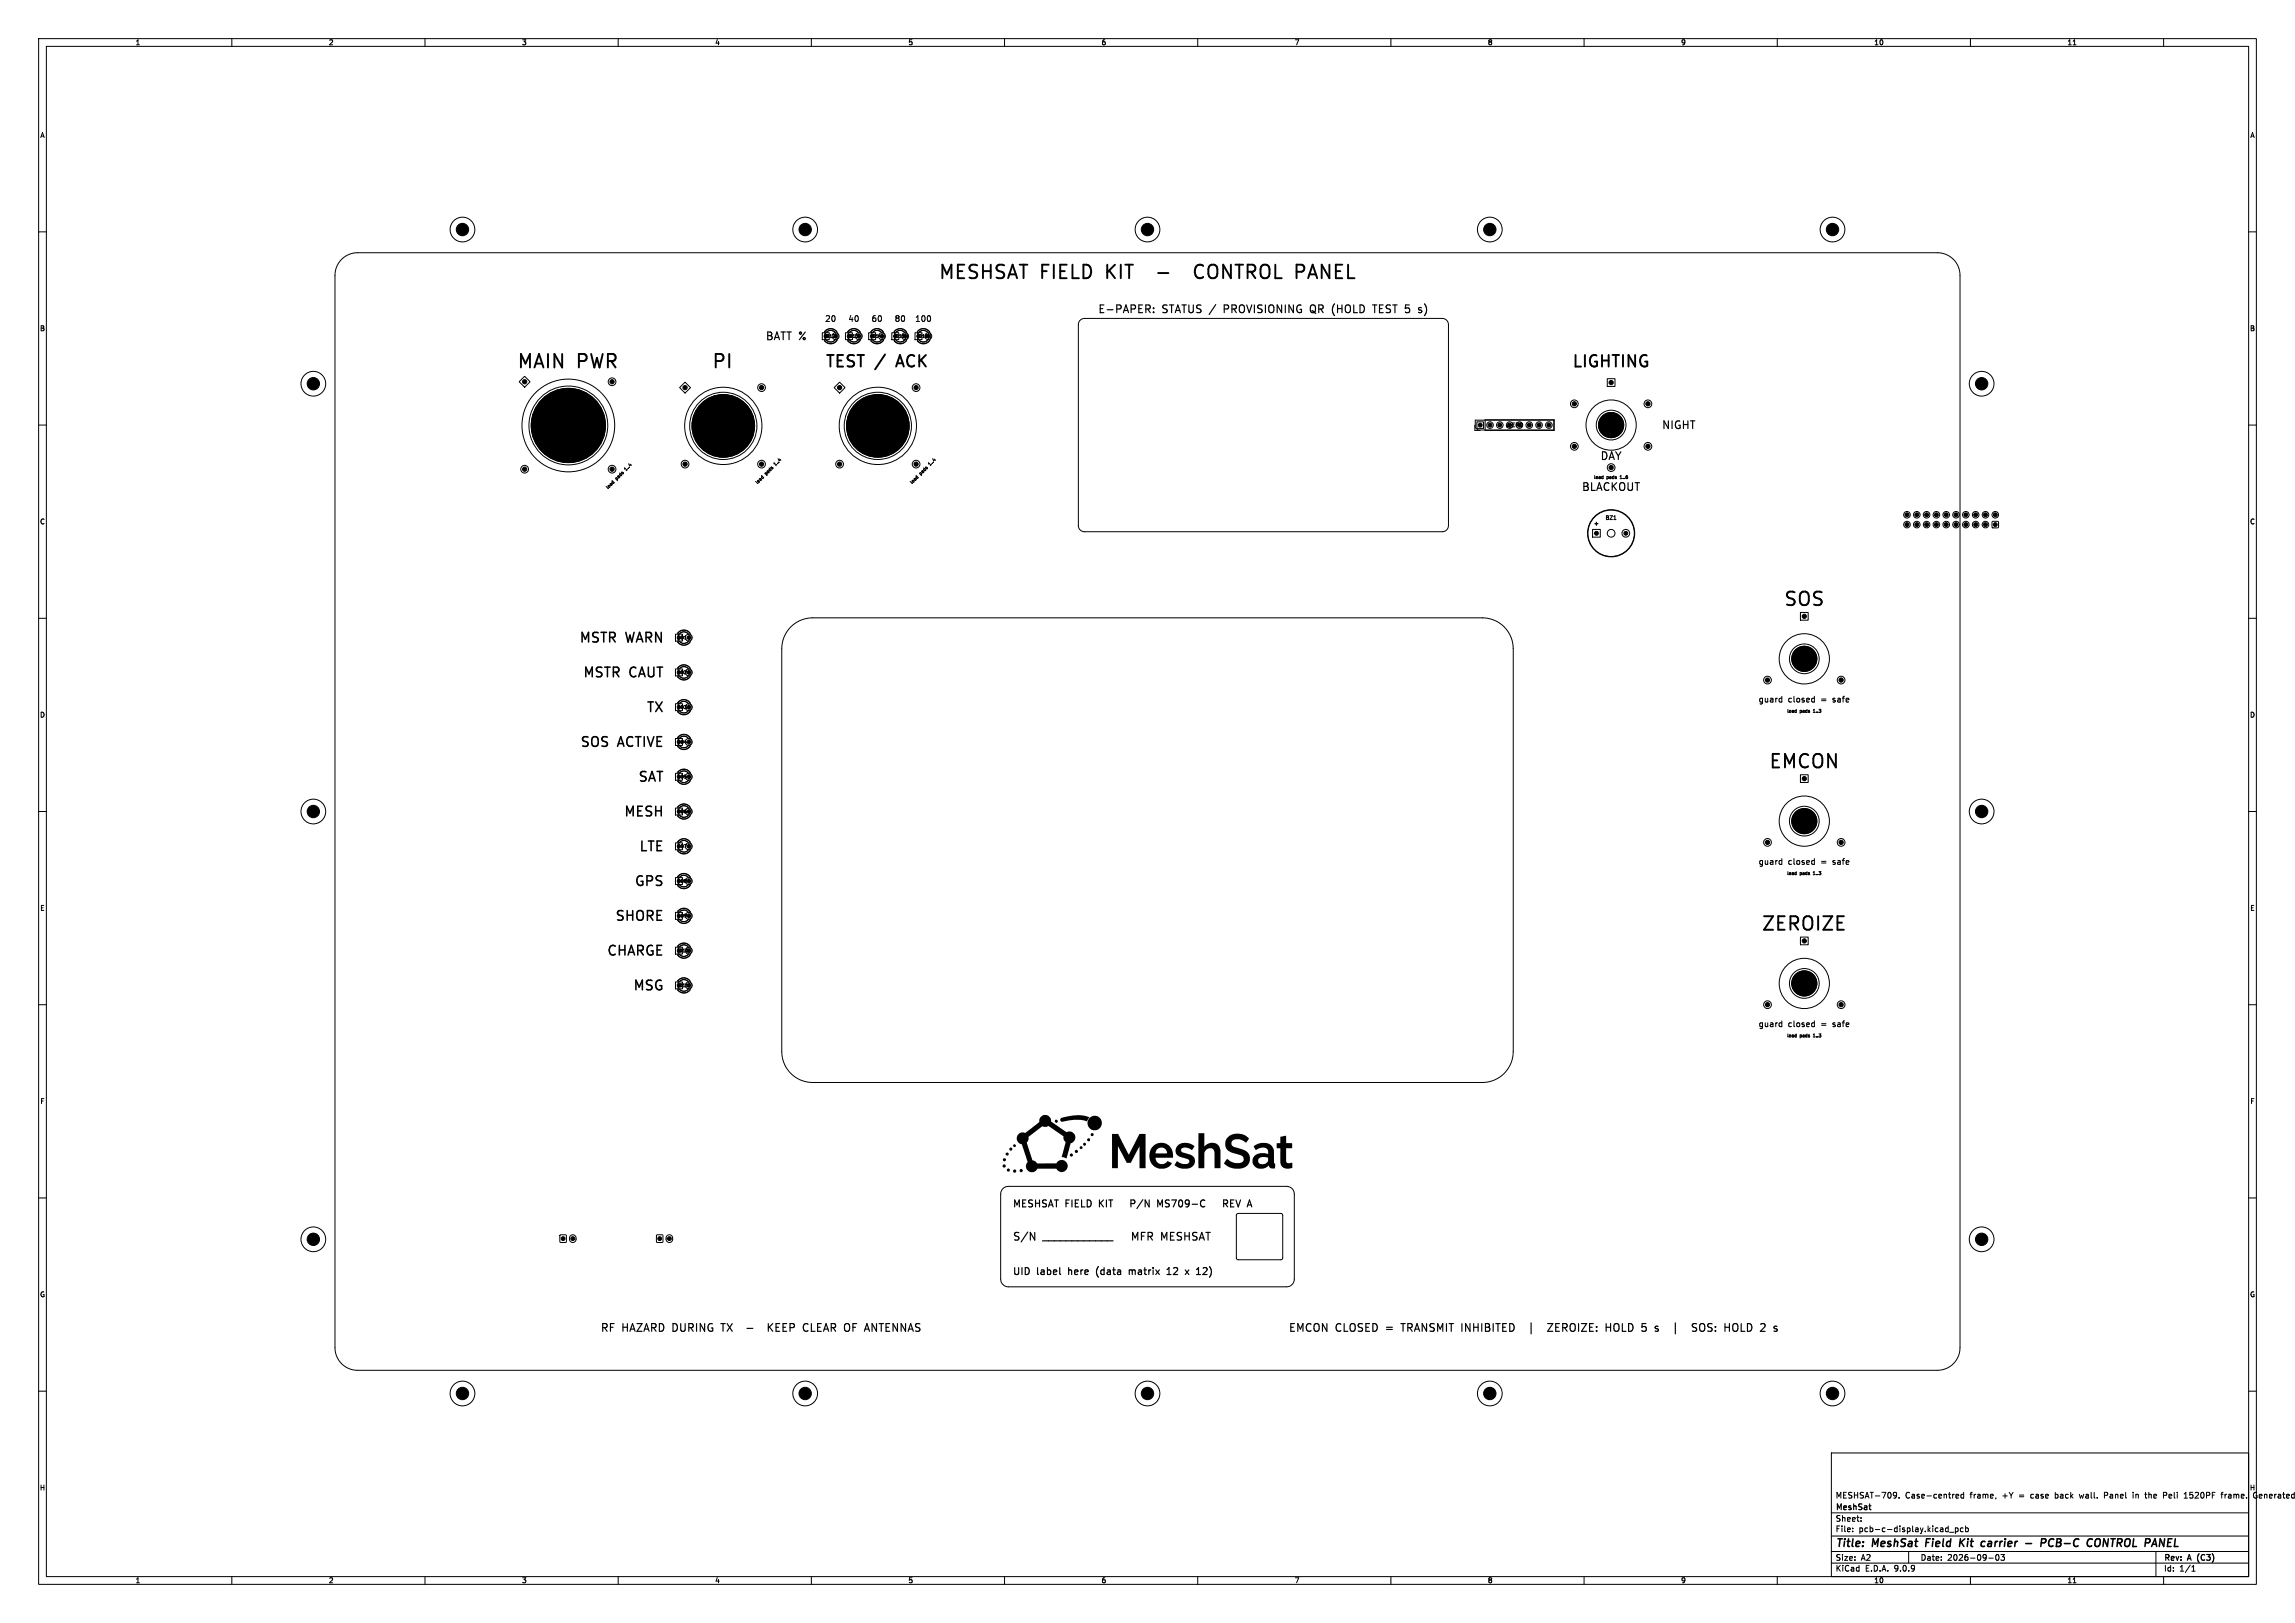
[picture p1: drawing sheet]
<svg xmlns="http://www.w3.org/2000/svg" width="594mm" height="420mm" viewBox="0 0 594 420" stroke-linecap="round" stroke-linejoin="round" font-family="sans-serif">
<defs><g id="words">
<g font-size="4.9">
<text x="242.7" y="72.9">MESHSAT FIELD</text>
<text x="286.9" y="72.9">KIT</text>
<text x="313" y="72.9">CONTROL PANEL</text>
<text x="133.6" y="96">MAIN</text>
<text x="149.4" y="96">PWR</text>
<text x="184" y="96">PI</text>
<text x="461.4" y="157.5">SOS</text>
<text x="457.6" y="199.5">EMCON</text>
<text x="455.7" y="241.5">ZEROIZE</text>
</g>
<g font-size="4.2">
<text x="213.3" y="95.8">TEST /</text>
<text x="233" y="95.8">ACK</text>
<text x="406.6" y="95.8">LIGHTING</text>
</g>
<g font-size="3.5">
<text x="149.6" y="166.9">MSTR WARN</text>
<text x="150.6" y="175.9">MSTR CAUT</text>
<text x="167" y="184.9">TX</text>
<text x="149.9" y="193.9">SOS</text>
<text x="159.9" y="193.9">ACTIVE</text>
<text x="164.9" y="202.8">SAT</text>
<text x="161.2" y="211.9">MESH</text>
<text x="165.1" y="220.9">LTE</text>
<text x="163.9" y="229.9">GPS</text>
<text x="158.9" y="238.8">SHORE</text>
<text x="156.8" y="247.9">CHARGE</text>
<text x="163.6" y="256.9">MSG</text>
</g>
<g font-size="2.8">
<text x="284" y="81.5">E-PAPER:</text>
<text x="300.8" y="81.5">STATUS /</text>
<text x="317.6" y="81.5">PROVISIONING</text>
<text x="340.5" y="81.5">QR (HOLD</text>
<text x="357.8" y="81.5">TEST 5</text>
<text x="197.9" y="88.5">BATT %</text>
<text x="430" y="111.5">NIGHT</text>
<text x="414" y="119.5">DAY</text>
<text x="409.2" y="127.5">BLACKOUT</text>
<text x="262" y="321.5">S/N</text>
<text x="270.1" y="321.5">____________</text>
<text x="294.5" y="321.5">MFR</text>
<text x="302.5" y="321.5">MESHSAT</text>
<text x="155.3" y="345.1">RF</text>
<text x="161" y="345.1">HAZARD</text>
<text x="174.5" y="345.1">DURING</text>
<text x="187.6" y="345.1">TX</text>
<text x="201.6" y="345.1">KEEP</text>
<text x="211.3" y="345.1">CLEAR OF</text>
<text x="228.3" y="345.1">ANTENNAS</text>
<text x="333.4" y="345.1">EMCON CLOSED</text>
<text x="359.1" y="345.1">=</text>
<text x="363.6" y="345.1">TRANSMIT INHIBITED</text>
<text x="404" y="345.1">ZEROIZE:</text>
<text x="419.5" y="345.1">HOLD</text>
<text x="429.3" y="345.1">5</text>
<text x="438.9" y="345.1">|</text>
<text x="444.9" y="345.1">SOS:</text>
<text x="453.7" y="345.1">HOLD</text>
<text x="475" y="400.9">Title:</text>
<text x="484.7" y="400.9">MeshSat</text>
<text x="499.3" y="400.9">Field</text>
<text x="508.8" y="400.9">Kit</text>
<text x="515.3" y="400.9">carrier</text>
<text x="527.5" y="400.9">-</text>
<text x="532.3" y="400.9">PCB-C</text>
<text x="545.1" y="400.9">CONTROL</text>
<text x="560.8" y="400.9">PANEL</text>
</g>
<g font-size="2.5">
<text x="262" y="312.9">MESHSAT FIELD</text>
<text x="285" y="312.9">KIT</text>
<text x="294.8" y="312.9">P/N</text>
<text x="302.3" y="312.9">MS709-C</text>
<text x="320.9" y="312.9">REV A</text>
<text x="262" y="330.4">UID</text>
<text x="268.5" y="330.4">label</text>
<text x="277.1" y="330.4">here</text>
<text x="284.8" y="330.4">(data</text>
<text x="293.8" y="330.4">matrix</text>
<text x="304.2" y="330.4">12</text>
<text x="309.6" y="330.4">x</text>
<text x="312.9" y="330.4">12)</text>
</g>
<g font-size="2.1">
<text x="213.3" y="83.6">20</text>
<text x="219.3" y="83.6">40</text>
<text x="225.3" y="83.6">60</text>
<text x="231.3" y="83.6">80</text>
<text x="236.6" y="83.6">100</text>
<text x="455" y="182.1">guard</text>
<text x="462.9" y="182.1">closed</text>
<text x="471.8" y="182.1">=</text>
<text x="475.2" y="182.1">safe</text>
<text x="455" y="224.1">guard</text>
<text x="462.9" y="224.1">closed</text>
<text x="471.8" y="224.1">=</text>
<text x="475.2" y="224.1">safe</text>
<text x="455" y="266.1">guard</text>
<text x="462.9" y="266.1">closed</text>
<text x="471.8" y="266.1">=</text>
<text x="475.2" y="266.1">safe</text>
<text x="475" y="388">MESHSAT-709.</text>
<text x="493.1" y="388">Case-centred</text>
<text x="509.9" y="388">frame,</text>
<text x="518.4" y="388">+Y</text>
<text x="522.8" y="388">=</text>
<text x="526" y="388">case</text>
<text x="532.4" y="388">back</text>
<text x="538.9" y="388">wall.</text>
<text x="545.4" y="388">Panel</text>
<text x="553" y="388">in</text>
<text x="556.4" y="388">the</text>
<text x="561.2" y="388">Peli</text>
<text x="566.7" y="388">1520PF</text>
<text x="576.5" y="388">frame.</text>
<text x="585" y="388">Generated</text>
<text x="475" y="394">Sheet:</text>
<text x="475" y="391.2">MeshSat</text>
<text x="475" y="396.7">File:</text>
<text x="481.1" y="396.7">pcb-c-display.kicad_pcb</text>
<text x="475" y="406.9">KiCad</text>
<text x="475" y="404.1">Size:</text>
<text x="481.7" y="404.1">A2</text>
<text x="482.7" y="406.9">E.D.A.</text>
<text x="490.3" y="406.9">9.0.9</text>
<text x="497" y="404.1">Date:</text>
<text x="504" y="404.1">2026-09-03</text>
<text x="560" y="404.3">Rev:</text>
<text x="560" y="406.9">Id:</text>
<text x="564.1" y="406.9">1/1</text>
<text x="566.4" y="404.3">A</text>
<text x="569.4" y="404.3">(C3)</text>
</g>
<g font-size="1.8">
<text x="35" y="11.9">1</text>
<text x="85" y="11.9">2</text>
<text x="135" y="11.9">3</text>
<text x="185" y="11.9">4</text>
<text x="235" y="11.9">5</text>
<text x="285" y="11.9">6</text>
<text x="335" y="11.9">7</text>
<text x="385" y="11.9">8</text>
<text x="435" y="11.9">9</text>
<text x="485" y="11.9">10</text>
<text x="535" y="11.9">11</text>
<text x="10.3" y="35.9">A</text>
<text x="582.4" y="35.9">A</text>
<text x="10.3" y="85.9">B</text>
<text x="582.3" y="85.9">B</text>
<text x="10.3" y="135.9">C</text>
<text x="582.3" y="135.9">C</text>
<text x="10.3" y="185.9">D</text>
<text x="582.3" y="185.9">D</text>
<text x="10.3" y="235.9">E</text>
<text x="582.3" y="235.9">E</text>
<text x="10.3" y="285.9">F</text>
<text x="582.4" y="285.9">F</text>
<text x="10.3" y="335.9">G</text>
<text x="582.3" y="335.9">G</text>
<text x="10.2" y="385.9">H</text>
<text x="582.2" y="385.9">H</text>
<text x="35" y="409.9">1</text>
<text x="85" y="409.9">2</text>
<text x="135" y="409.9">3</text>
<text x="185" y="409.9">4</text>
<text x="235" y="409.9">5</text>
<text x="285" y="409.9">6</text>
<text x="335" y="409.9">7</text>
<text x="385" y="409.9">8</text>
<text x="435" y="409.9">9</text>
<text x="485" y="409.9">10</text>
<text x="535" y="409.9">11</text>
</g>
<g font-size="1.4">
<text x="384.5" y="60.1">H8</text>
<text x="472.7" y="60.1">H10</text>
<text x="79.5" y="100">H13</text>
<text x="511.3" y="100">H16</text>
<text x="389.7" y="110.7">J_EPD</text>
<text x="412.4" y="136.2">+</text>
<text x="415.4" y="134.7">BZ1</text>
<text x="79.5" y="210.7">H12</text>
<text x="511.3" y="210.7">H15</text>
<text x="79.5" y="321.4">H11</text>
<text x="511.3" y="321.4">H14</text>
<text x="295.9" y="361.3">H5</text>
<text x="384.5" y="361.3">H7</text>
<text x="473.2" y="361.3">H9</text>
</g>
<g font-size="1.1">
<text x="213.7" y="87.6">D12</text>
<text x="219.7" y="87.6">D13</text>
<text x="225.7" y="87.6">D14</text>
<text x="231.7" y="87.6">D15</text>
<text x="237.7" y="87.6">D16</text>
<text x="159.8" y="124.4" transform="rotate(-45 159.8 124.4)">pads</text>
<text x="162.5" y="121.8" transform="rotate(-45 162.5 121.8)">1..4</text>
<text x="196.1" y="125.6" transform="rotate(-45 196.1 125.6)">lead</text>
<text x="198.5" y="123.1" transform="rotate(-45 198.5 123.1)">pads</text>
<text x="201.1" y="120.5" transform="rotate(-45 201.1 120.5)">1..4</text>
<text x="236.1" y="125.6" transform="rotate(-45 236.1 125.6)">lead</text>
<text x="238.5" y="123.1" transform="rotate(-45 238.5 123.1)">pads</text>
<text x="241.1" y="120.5" transform="rotate(-45 241.1 120.5)">1..4</text>
<text x="412.4" y="124.1">lead</text>
<text x="415.9" y="124.1">pads</text>
<text x="419.6" y="124.1">1..6</text>
<text x="157.4" y="126.9" transform="rotate(-45 157.4 126.9)">lead</text>
<text x="176.1" y="165.6">D1</text>
<text x="176.1" y="174.6">D2</text>
<text x="176.1" y="183.6">D3</text>
<text x="462.4" y="184.6">lead</text>
<text x="465.9" y="184.6">pads</text>
<text x="469.6" y="184.6">1..3</text>
<text x="176.1" y="192.6">D4</text>
<text x="176.1" y="201.6">D5</text>
<text x="176.1" y="210.6">D6</text>
<text x="176.1" y="219.6">D7</text>
<text x="462.4" y="226.6">lead</text>
<text x="465.9" y="226.6">pads</text>
<text x="469.6" y="226.6">1..3</text>
<text x="176.1" y="228.6">D8</text>
<text x="176.1" y="237.6">D9</text>
<text x="175.7" y="246.6">D10</text>
<text x="175.7" y="255.6">D11</text>
<text x="462.4" y="268.6">lead</text>
<text x="465.9" y="268.6">pads</text>
<text x="469.6" y="268.6">1..3</text>
</g>
</g></defs>
<g fill="none" stroke="#000" stroke-width=".26">
<path d="M10 10h574v400h-574zM12 12h570v396h-570zM60 10v2M110 10v2M160 10v2M210 10v2M260 10v2M310 10v2M360 10v2M410 10v2M460 10v2M510 10v2"/>
<path d="M536.6 11.6h.7M560 10v2M118.9 58.9v1M118.9 59.3h.6M119.5 58.9v1M119.9 59l.4-.1 .2 .2-.6 .8h.6M207.6 59.3h.6M207.6 58.9v1M208.2 58.9v1M208.9 58.8l-.3 .7h.7M209.1 59.2v.7M296.2 59.3h.6"/>
<path d="M296.2 58.9v1M296.8 58.9v1M297.7 58.9l-.4 .2-.1 .6 .2 .2 .4-.1-.1-.5-.5 .1M10 60h2M88.4 67.1a5.9 5.9 0 0 1 4.1-1.7h408.9a5.9 5.9 0 0 1 5.9 5.9v277.4a5.8 5.8 0 0 1-5.8 5.9h-409a5.8 5.8 0 0 1-5.8-5.8v-277.6a5.8 5.8 0 0 1 1.7-4.1zM582 60h2M134.4 98.8l1.4-1.4 1.4 1.4-1.4 1.4zM212.8 86.1h1.8v1.8h-1.8zM213.4 85.9a1.88 1.88 0 0 1 3.3 0M213.7 85.6a1.9 1.9 0 0 1 2.7 .1 1.9 1.9 0 0 1-.2 2.8 1.9 1.9 0 0 1-2.7-.3v-2.4zM214 85.9a1.5 1.5 0 0 1 2 0M214 88.1a1.5 1.5 0 0 0 2 0"/>
<path d="M216.7 88.1a1.89 1.89 0 0 1-3.3 0M218.8 86.1h1.8v1.8h-1.8zM219.4 85.9a1.88 1.88 0 0 1 3.3 0M219.7 85.6a1.9 1.9 0 0 1 2.7 .1 1.9 1.9 0 0 1-.2 2.8 1.9 1.9 0 0 1-2.7-.3v-2.4zM220 85.9a1.5 1.5 0 0 1 2 0M220 88.1a1.5 1.5 0 0 0 2 0M222.7 88.1a1.89 1.89 0 0 1-3.3 0M224.8 86.1h1.8v1.8h-1.8zM225.4 85.9a1.88 1.88 0 0 1 3.3 0M225.7 85.6a1.9 1.9 0 0 1 2.7 .1 1.9 1.9 0 0 1-.2 2.8 1.9 1.9 0 0 1-2.7-.3v-2.4zM226 85.9a1.5 1.5 0 0 1 2 0M226 88.1a1.5 1.5 0 0 0 2 0"/>
<path d="M228.7 88.1a1.89 1.89 0 0 1-3.3 0M230.8 86.1h1.8v1.8h-1.8zM231.4 85.9a1.88 1.88 0 0 1 3.3 0M231.7 85.6a1.9 1.9 0 0 1 2.7 .1 1.9 1.9 0 0 1-.2 2.8 1.9 1.9 0 0 1-2.7-.3v-2.4zM232 85.9a1.5 1.5 0 0 1 2 0M232 88.1a1.5 1.5 0 0 0 2 0M234.7 88.1a1.89 1.89 0 0 1-3.3 0M236.8 86.1h1.8v1.8h-1.8zM237.5 85.8a1.9 1.9 0 0 1 2.8-.2 1.9 1.9 0 0 1 0 2.8 1.9 1.9 0 0 1-2.8-.2M238 85.9a1.5 1.5 0 0 1 2 0M238 88.1a1.5 1.5 0 0 0 2 0M240.7 85.9a1.99 1.99 0 0 0-3.3-.1v2.4a1.99 1.99 0 0 0 3.3-.1"/>
<path d="M240.7 81.8l.2 .5-.2 .7M279.6 82.9l1.1-.5h92.6a1.6 1.6 0 0 1 1.6 1.6v52a1.6 1.6 0 0 1-1.6 1.6h-92.6a1.6 1.6 0 0 1-1.6-1.6v-52zM416 98h2v2h-2zM10 110h2M175.9 100.3l1.4-1.4 1.4 1.4-1.4 1.4zM215.9 100.3l1.4-1.4 1.4 1.4-1.4 1.4zM381.7 110v1.4h1.4M381.8 108.7h20.4v2.6h-19.7l-.7-.7zM382.3 109.2h1.7v1.7h-1.7zM384.4 108.6h17.9v2.8h-17.9zM582 110h2M158.4 124.3l.6 .6"/>
<path d="M197.1 123l.6 .6M237.1 123l.6 .6M412.2 137h2v2h-2zM414.8 123.3l.1 .1M414.9 123.1l-.1 .8M417.7 134.5h.6M419.3 123.9h.5M419.4 123.3h-.1M515.7 135h1.5v1.5h-1.5zM466 158.5h2v2h-2zM10 160h2M174.8 164.1h1.8v1.8h-1.8z"/>
<path d="M174.8 173.1h1.8v1.8h-1.8zM175.7 163.6a1.9 1.9 0 0 1 2.7 .1 1.9 1.9 0 0 1-.2 2.8 1.9 1.9 0 0 1-2.7-.3v-2.4zM175.7 172.6a1.9 1.9 0 0 1 2.7 .1 1.9 1.9 0 0 1-.2 2.8 1.9 1.9 0 0 1-2.7-.3v-2.4zM176 163.9a1.5 1.5 0 0 1 2 0M176 166.1a1.5 1.5 0 0 0 2 0M176 172.9a1.5 1.5 0 0 1 2 0M176 175.1a1.5 1.5 0 0 0 2 0M178.7 163.9a1.89 1.89 0 0 0-3.3 0M178.7 166.1a1.89 1.89 0 0 1-3.3 0M178.7 172.9a1.89 1.89 0 0 0-3.3 0M178.7 175.1a1.89 1.89 0 0 1-3.3 0M204.7 162.2a8 8 0 0 1 5.6-2.3h173.4a8 8 0 0 1 8 8v104.2a8 8 0 0 1-8 8h-173.4a8 8 0 0 1-8-8v-104.2a8 8 0 0 1 2.4-5.7z"/>
<path d="M582 160h2M174.8 191.1h1.8v1.8h-1.8zM174.8 182.1h1.8v1.8h-1.8zM175.4 199.9a1.89 1.89 0 0 1 3.3 0M175.4 190.9a1.89 1.89 0 0 1 3.3 0M175.7 199.6a1.9 1.9 0 0 1 2.7 .1 1.9 1.9 0 0 1-.2 2.8 1.9 1.9 0 0 1-2.7-.3v-2.4zM175.7 190.6a1.9 1.9 0 0 1 2.7 .1 1.9 1.9 0 0 1-.2 2.8 1.9 1.9 0 0 1-2.7-.3v-2.4zM175.7 181.6a1.9 1.9 0 0 1 2.7 .1 1.9 1.9 0 0 1-.2 2.8 1.9 1.9 0 0 1-2.7-.3v-2.4zM176 199.9a1.5 1.5 0 0 1 2 0M176 190.9a1.5 1.5 0 0 1 2 0M176 193.1a1.5 1.5 0 0 0 2 0M176 181.9a1.5 1.5 0 0 1 2 0"/>
<path d="M176 184.1a1.5 1.5 0 0 0 2 0M178.7 193.1a1.89 1.89 0 0 1-3.3 0M178.7 181.9a1.89 1.89 0 0 0-3.3 0M178.7 184.1a1.89 1.89 0 0 1-3.3 0M460.7 180.7l.5 .1M461.2 180.2v1.5M461.2 181.6l-.5 .1M464.8 183.8l.1 .1M464.9 183.5v.8M464.9 184.3h-.1M469.3 184.3h.5M469.4 183.7l-.1 .1"/>
<path d="M469.5 180.7l.1 .1M469.6 180.2v1.5M469.6 181.6l-.1 .1M474.4 181.6l.4 .1M474.6 180.7l-.2 .2 .2 .3M10 210h2M174.8 218.1h1.8v1.8h-1.8zM174.8 200.1h1.8v1.8h-1.8zM174.8 209.1h1.8v1.8h-1.8zM175.4 217.9a1.89 1.89 0 0 1 3.3 0M175.4 202.1a1.89 1.89 0 0 0 3.3 0M175.4 208.9a1.89 1.89 0 0 1 3.3 0"/>
<path d="M175.4 211.1a1.89 1.89 0 0 0 3.3 0M175.5 217.8a1.9 1.9 0 0 1 2.8-.2 1.9 1.9 0 0 1 0 2.8 1.9 1.9 0 0 1-2.8-.2v-2.4M175.7 208.6a1.9 1.9 0 0 1 2.7 .1 1.9 1.9 0 0 1-.2 2.8 1.9 1.9 0 0 1-2.7-.3v-2.4zM176 217.9a1.5 1.5 0 0 1 2 0M176 202.1a1.5 1.5 0 0 0 2 0M176 208.9a1.5 1.5 0 0 1 2 0M176 211.1a1.5 1.5 0 0 0 2 0M466 200.5h2v2h-2zM582 210h2M174.8 236.1h1.8v1.8h-1.8zM174.8 227.1h1.8v1.8h-1.8zM175.4 220.1a1.89 1.89 0 0 0 3.3 0"/>
<path d="M175.4 235.9a1.89 1.89 0 0 1 3.3 0M175.4 238.1a1.89 1.89 0 0 0 3.3 0M175.4 226.9a1.89 1.89 0 0 1 3.3 0M175.4 229.1a1.89 1.89 0 0 0 3.3 0M175.7 235.6a1.9 1.9 0 0 1 2.7 .1 1.9 1.9 0 0 1-.2 2.8 1.9 1.9 0 0 1-2.7-.3v-2.4zM175.7 226.6a1.9 1.9 0 0 1 2.7 .1 1.9 1.9 0 0 1-.2 2.8 1.9 1.9 0 0 1-2.7-.3v-2.4zM176 220.1a1.5 1.5 0 0 0 2 0M176 235.9a1.5 1.5 0 0 1 2 0M176 238.1a1.5 1.5 0 0 0 2 0M176 226.9a1.5 1.5 0 0 1 2 0M176 229.1a1.5 1.5 0 0 0 2 0M460.7 222.7l.5 .1"/>
<path d="M461.2 222.2v1.5M461.2 223.6l-.5 .1M464.8 225.8l.1 .1M464.9 225.5l-.1 .8M469.3 226.3h.5M469.4 225.7l-.1 .1M469.5 222.7l.1 .1M469.6 222.2v1.5M469.6 223.6l-.1 .1M474.4 223.6l.4 .1M474.6 222.7l-.2 .2 .2 .3M174.8 245.1h1.8v1.8h-1.8z"/>
<path d="M174.8 254.1h1.8v1.8h-1.8zM175.4 244.9a1.89 1.89 0 0 1 3.3 0M175.4 247.1a1.89 1.89 0 0 0 3.3 0M175.4 256.1a1.89 1.89 0 0 0 3.3 0M175.7 244.6a1.9 1.9 0 0 1 2.7 .1 1.9 1.9 0 0 1-.2 2.8 1.9 1.9 0 0 1-2.7-.3v-2.4zM175.7 253.6a1.9 1.9 0 0 1 2.7 .1 1.9 1.9 0 0 1-.2 2.8 1.9 1.9 0 0 1-2.7-.3v-2.4zM176 244.9a1.5 1.5 0 0 1 2 0M176 247.1a1.5 1.5 0 0 0 2 0M176 253.9a1.5 1.5 0 0 1 2 0M176 256.1a1.5 1.5 0 0 0 2 0M177.6 255.4h.4M178.7 253.9a1.89 1.89 0 0 0-3.3 0"/>
<path d="M466 242.5h2v2h-2zM10 260h2M460.7 264.7l.5 .1M461.2 264.2v1.5M461.2 265.6l-.5 .1M464.8 267.8l.1 .1M464.9 267.5l-.1 .8M469.3 268.3h.5M469.4 267.7l-.1 .1M469.5 264.7l.1 .1M469.6 264.2v1.5M469.6 265.6l-.1 .1"/>
<path d="M474.4 265.6l.4 .1M474.6 264.7l-.2 .2 .2 .3M582 260h2M10 310h2M145 319.6h1.5v1.9h-1.5zM147.6 319.8a.85 .85 0 0 1 1-.2 .85 .85 0 0 1 .5 .8v.3a.85 .85 0 0 1-.8 .8 .85 .85 0 0 1-.9-.8zM170 319.6h1.5v1.9h-1.5zM172.6 319.8a.85 .85 0 0 1 1-.2 .85 .85 0 0 1 .5 .8v.3a.85 .85 0 0 1-.9 .8 .85 .85 0 0 1-.8-.8zM259.6 307.6l.6-.4 .8-.2h72a2 2 0 0 1 2 2v22a2 2 0 0 1-2 2h-72a2 2 0 0 1-2-2v-22l.2-.8zM320.1 314.1l.4-.1h11l.4 .1 .1 .4v11l-.1 .4-.4 .1h-11l-.4-.1-.1-.4v-11zM582 310h2M81.8 321.2h.6"/>
<path d="M10 360h2M118.9 360.1v1M118.9 360.5h.6M119.5 360.1v1M119.9 361.1h.6M119.9 360.3l.3-.2v1M207.6 360.5h.6M207.6 360.1v1M208.2 360.1v1M208.6 360.1h.6l-.3 .3 .3 .1v.5h-.6M474 376h108v32h-108zM582 360h2"/>
<path d="M474 397.5h108M474 391.5h108M479.5 396.2v.2M479.5 395.4v.2M481.7 393.5v.2M481.7 392.7v.2M490.3 386.2l.5 .1 .1 .7-.3 .6-.4 .1M490.9 386.8l-.6 .3M491.5 387.5v.2M503.8 395.4h.4M504.2 394.9v1.5M504.2 396.3l-.4 .1"/>
<path d="M504.6 396.5h1.1M506.1 395.4h.4l.3 .3-.1 .6h-.6M506.1 395.4v1.5M506.2 387.2l.8-.2-.1-.3h-.4l-.3 .2 .1 .7h.6M508.1 395.4h-.4l-.3 .3 .1 .6h.6M508.2 386.7h-.4l-.3 .3 .2 .6h.5M508.2 386.2v1.5M508.7 395.4h.5l.3 .3-.2 .6h-.6M508.7 394.9v1.5M516.6 387.6l-.1 .3M538.2 386.7l.3 1M544.7 387h.5"/>
<path d="M545.2 386.2h-.5v1.5M552.1 386.2v.1M552.1 386.7v1M555.1 386.7h.6M555.3 386.2v1.3l.4 .2M560.7 386.2h-.7v1.5M560.7 386.9l-.7 .1M565.3 387.7h.9M565.3 386.6l.4-.4v1.5M574.8 386.7h.6M575.4 386.2l-.4 .2v1.3M583.4 386.4a.7 .7 0 0 0-.1 .9 .7 .7 0 0 0 .9 .2v-.5h-.3"/>
<path d="M584 386.2h.1M60 408v2M110 408v2M160 408v2M210 408v2M260 408v2M310 408v2M360 408v2M410 408v2M460 408v2M474 404.5h108M474 401.5h108"/>
<path d="M494 401.5v3M510 408v2M514.7 403.2h1.2M516.7 402.4l.2-.1a.8 .8 0 0 1 .5 .7 .8 .8 0 0 1-.5 .8l-.4-.6zM517.9 402.3h.9l-.5 .5 .4 .2v.6l-.2 .2-.6-.2M536.6 409.6h.7M558 401.5v6.5M560 408v2M567.3 406.6h.9M567.3 405.5l.4-.4v1.5"/>
<circle cx="119.7" cy="59.4" r="3.2"/>
<circle cx="208.4" cy="59.4" r="3.2"/>
<circle cx="297" cy="59.4" r="3.2"/>
<circle cx="385.6" cy="59.4" r="3.2"/>
<circle cx="474.3" cy="59.4" r="3.2"/>
<circle cx="81.1" cy="99.3" r="3.2"/>
<circle cx="158.4" cy="98.8" r="1"/>
<circle cx="215" cy="87" r="1.5"/>
<circle cx="216.3" cy="87" r=".9"/>
<circle cx="221" cy="87" r="1.5"/>
<circle cx="222.3" cy="87" r=".9"/>
<circle cx="227" cy="87" r="1.5"/>
<circle cx="228.3" cy="87" r=".9"/>
<circle cx="233" cy="87" r="1.5"/>
<circle cx="234.3" cy="87" r=".9"/>
<circle cx="239" cy="87" r="1.5"/>
<circle cx="240.3" cy="87" r=".9"/>
<circle cx="512.9" cy="99.3" r="3.2"/>
<circle cx="147.1" cy="110.1" r="9.6"/>
<circle cx="147.1" cy="110.1" r="12"/>
<circle cx="147.1" cy="110.1" r="10.2"/>
<circle cx="187.2" cy="110.2" r="10"/>
<circle cx="187.2" cy="110.2" r="8.1"/>
<circle cx="187.2" cy="110.2" r="8.7"/>
<circle cx="197.1" cy="100.3" r="1"/>
<circle cx="227.2" cy="110.2" r="10"/>
<circle cx="227.2" cy="110.2" r="8.1"/>
<circle cx="227.2" cy="110.2" r="8.7"/>
<circle cx="237.1" cy="100.3" r="1"/>
<circle cx="385.7" cy="110" r=".85"/>
<circle cx="388.2" cy="110" r=".85"/>
<circle cx="390.7" cy="110" r=".85"/>
<circle cx="393.3" cy="110" r=".85"/>
<circle cx="395.8" cy="110" r=".85"/>
<circle cx="398.4" cy="110" r=".85"/>
<circle cx="400.9" cy="110" r=".85"/>
<circle cx="407.5" cy="115.5" r="1"/>
<circle cx="407.5" cy="104.5" r="1"/>
<circle cx="417" cy="110" r="6.5"/>
<circle cx="417" cy="110" r="3.9"/>
<circle cx="417" cy="110" r="3.2"/>
<circle cx="426.5" cy="115.5" r="1"/>
<circle cx="426.5" cy="104.5" r="1"/>
<circle cx="135.8" cy="121.4" r="1"/>
<circle cx="158.4" cy="121.4" r="1"/>
<circle cx="177.3" cy="120.1" r="1"/>
<circle cx="197.1" cy="120.1" r="1"/>
<circle cx="217.3" cy="120.1" r="1"/>
<circle cx="237.1" cy="120.1" r="1"/>
<circle cx="417" cy="138" r="6"/>
<circle cx="417" cy="138" r="6.1"/>
<circle cx="417" cy="121" r="1"/>
<circle cx="417" cy="138" r="1"/>
<circle cx="420.8" cy="138" r="1"/>
<circle cx="493.6" cy="135.8" r=".85"/>
<circle cx="493.6" cy="133.2" r=".85"/>
<circle cx="496.1" cy="133.2" r=".85"/>
<circle cx="496.1" cy="135.8" r=".85"/>
<circle cx="498.7" cy="135.8" r=".85"/>
<circle cx="498.7" cy="133.2" r=".85"/>
<circle cx="501.2" cy="133.2" r=".85"/>
<circle cx="501.2" cy="135.8" r=".85"/>
<circle cx="503.7" cy="135.8" r=".85"/>
<circle cx="503.7" cy="133.2" r=".85"/>
<circle cx="506.3" cy="133.2" r=".85"/>
<circle cx="506.3" cy="135.8" r=".85"/>
<circle cx="508.8" cy="135.8" r=".85"/>
<circle cx="508.8" cy="133.2" r=".85"/>
<circle cx="511.4" cy="135.8" r=".85"/>
<circle cx="511.4" cy="133.2" r=".85"/>
<circle cx="513.9" cy="133.2" r=".85"/>
<circle cx="513.9" cy="135.8" r=".85"/>
<circle cx="516.4" cy="133.2" r=".85"/>
<circle cx="177" cy="165" r="1.5"/>
<circle cx="177" cy="174" r="1.5"/>
<circle cx="178.3" cy="174" r=".9"/>
<circle cx="178.3" cy="165" r=".9"/>
<circle cx="457.5" cy="176" r="1"/>
<circle cx="467" cy="170.5" r="6.5"/>
<circle cx="467" cy="170.5" r="3.2"/>
<circle cx="467" cy="170.5" r="3.8"/>
<circle cx="476.5" cy="176" r="1"/>
<circle cx="177" cy="183" r="1.5"/>
<circle cx="177" cy="192" r="1.5"/>
<circle cx="178.3" cy="183" r=".9"/>
<circle cx="178.3" cy="192" r=".9"/>
<circle cx="81.1" cy="210" r="3.2"/>
<circle cx="177" cy="219" r="1.5"/>
<circle cx="177" cy="210" r="1.5"/>
<circle cx="177" cy="201" r="1.5"/>
<circle cx="178.3" cy="219" r=".9"/>
<circle cx="178.3" cy="210" r=".9"/>
<circle cx="178.3" cy="201" r=".9"/>
<circle cx="457.5" cy="218" r="1"/>
<circle cx="467" cy="212.5" r="6.5"/>
<circle cx="467" cy="212.5" r="3.2"/>
<circle cx="467" cy="212.5" r="3.8"/>
<circle cx="476.5" cy="218" r="1"/>
<circle cx="512.9" cy="210" r="3.2"/>
<circle cx="177" cy="228" r="1.5"/>
<circle cx="177" cy="237" r="1.5"/>
<circle cx="178.3" cy="237" r=".9"/>
<circle cx="178.3" cy="228" r=".9"/>
<circle cx="177" cy="246" r="1.5"/>
<circle cx="177" cy="255" r="1.5"/>
<circle cx="178.3" cy="246" r=".9"/>
<circle cx="178.3" cy="255" r=".9"/>
<circle cx="457.5" cy="260" r="1"/>
<circle cx="467" cy="254.5" r="6.5"/>
<circle cx="467" cy="254.5" r="3.2"/>
<circle cx="467" cy="254.5" r="3.8"/>
<circle cx="476.5" cy="260" r="1"/>
<circle cx="81.1" cy="320.7" r="3.2"/>
<circle cx="512.9" cy="320.7" r="3.2"/>
<circle cx="119.7" cy="360.6" r="3.2"/>
<circle cx="208.4" cy="360.6" r="3.2"/>
<circle cx="297" cy="360.6" r="3.2"/>
<circle cx="385.6" cy="360.6" r="3.2"/>
<circle cx="474.3" cy="360.6" r="3.2"/>
</g>
<path d="M498.6 398.2l-.2 2M507.4 398.2l-.2 2M507.6 399.1l.7 1.1M508.6 398.2l-1.3 1.1M513.6 398.9l.2 .1M514.6 399.5l-.1 .6M524.3 399.4h1.5M529.4 399.1l.2-.5-.2-.3-.9-.1-.3 2M531.6 398.4a.96 .96 0 0 0-1.3 .5 .96 .96 0 0 0 .7 1.3l.4-.2M542.2 399.5l.1-.6a.71 .71 0 0 1 .5-.7 .71 .71 0 0 1 .8 .3 1.47 1.47 0 0 1-.6 1.7h-.4l-.4-.3M544.6 398.2l-.3 2M559.1 398.2l.9 2 .3-2" fill="none" stroke="#000" stroke-width=".4"/>
<g fill="#000">
<path d="M260.4 298.4l.5-.1 .2 .5a.41 .41 0 0 1-.6 .2 .41 .41 0 0 1-.1-.6zM262.2 296.3l.3-.2a.41 .41 0 0 1 .4 .3 .41 .41 0 0 1-.2 .4l-.4-.1zM263.5 293.6l.9-.6 1 .2 3-2.3 .6-.5 .1-1 .7-.8h1.4a1.86 1.86 0 0 1 .9 1.7l3.4 2.3a.69 .69 0 0 0 1 .2h.6l.6 .3 .6 .9a1.7 1.7 0 0 1-1.2 1.9l-.9 3.3a.37 .37 0 0 1-.2 .5 .37 .37 0 0 1-.4-.1l-.8-.2 1-3.7-.6-1.3a.86 .86 0 0 0-.7-.9l-3.1-2.1-.6 .2h-.6a1.24 1.24 0 0 0-1.4 .6l-1.9 1.5a1.15 1.15 0 0 0-.7 1.2l-.5 .8 1.2 3.6a1.07 1.07 0 0 0 1 1.2l.6 .6 4.9-.1 .5-.6 .6-.2a1.4 1.4 0 0 1 1.5 .6 1.49 1.49 0 0 1 0 1.9l-.6 .5-.8 .1-.7-.3-.5-.6-5 .1a1.49 1.49 0 0 1-2.1 .6 1.69 1.69 0 0 1-.3-2.5l-1.5-4.4a1.6 1.6 0 0 1-1-2.6zM274.7 289.3l4-.7 1.9 .1 1.4 .5-.6 1-1.7-.4h-1.8l-2.1 .3a1.23 1.23 0 0 1-1.4-.2zM287.8 293.4l1.7 .1 2.6 5.3 2.8-5.3h1.6v8.8h-1.6v-5.6l-2.2 4.2h-1l-2.3-4.3-.1 5.7h-1.5zM298.2 296.9l.7-.7a3.1 3.1 0 0 1 3.6 .2l.9 1.3 .2 1.8-4.4 .1-.1 .2 .3 .8 .6 .5 1.1 .1 1.2-.7 1 .5-.4 .6-1.3 .8h-1.5l-1.2-.4-1-1.1-.4-1.2 .1-1.3h4.5a1.5 1.5 0 0 0-1.5-1.4 1.5 1.5 0 0 0-1.5 1.4h-1.5zM304.8 296.4a3.2 3.2 0 0 1 3.5-.3l.8 .5-.2 .5a.5 .5 0 0 1-.4 .4 .5 .5 0 0 1-.5-.2l-1.6-.3a.71 .71 0 0 0-.7 .7 .71 .71 0 0 0 .9 .6l1.2 .4a1.69 1.69 0 0 1 1.4 2.4l-.7 .9-1.2 .4h-1.3l-1.5-.5a.46 .46 0 0 1-.4-.3 .46 .46 0 0 1 .1-.5l.4-.6 1.1 .6 1.4 .1a.71 .71 0 0 0 .6-1.1l-2.6-.9a1.72 1.72 0 0 1-.3-2.8zM310.2 293.2l1.5 .1v3.4a2.48 2.48 0 0 1 3.9 .1l.3 .9v4.6h-1.5l-.1-3.9a1.16 1.16 0 0 0-.6-1.2h-1l-.4 .3-.5 .6-.1 4.2h-1.5zM317.8 294.3l.7-.6 1.2-.3 1.8 .1 1.3 .7a.61 .61 0 0 1 .3 .5 .61 .61 0 0 1-.3 .6l-.3 .4-1.4-.8-1.3-.1a1 1 0 0 0-1 .7 1 1 0 0 0 .5 1.2l2.9 1 .9 .7 .4 1.1-.1 1.1-.3 .7-.8 .7-.7 .3-1.9 .1-1.5-.4-1-.5-.4-.5 .3-.5a.5 .5 0 0 1 .3-.4 .5 .5 0 0 1 .5 0l1.3 .8 1.6 .1a1.04 1.04 0 0 0 1.1-1 1.04 1.04 0 0 0-.9-1.1l-2.4-.7-1.2-1-.2-.6v-1.1zM324.5 296.6l1.9-.8h1.6l1.2 .7 .5 1v3.3l.4 .3-.1 1.2a.99 .99 0 0 1-1.6-.7l-.6 .5-.9 .3h-1.1l-.6-.2a2.08 2.08 0 0 1-1-1.8h1.4a1.31 1.31 0 0 0 2.1 .6 1.29 1.29 0 0 0 .5-1.4l-.7-.2-1.1 .1a.94 .94 0 0 0-.8 .9h-1.4a1.82 1.82 0 0 1 1.2-1.8l.9-.2h1l.9 .2v-.7a1.36 1.36 0 0 0-1.9-.9l-.8 .3a.38 .38 0 0 1-.5 .2 .38 .38 0 0 1-.2-.3zM331.4 294.2l1.5-.3v1.9l1.6 .1-.1 1.2-1.5 .1v3.3a1.1 1.1 0 0 0 1.5 .4l.1 1.2-.5 .3h-1l-.7-.2-.8-.8-.1-4.2-1-.2v-1.1l1-.1z"/>
<circle cx="261.6" cy="297.3" r=".4"/>
<circle cx="273.4" cy="290.2" r=".39"/>
<circle cx="277.3" cy="298.9" r=".41"/>
<circle cx="278.6" cy="298" r=".41"/>
<circle cx="279.8" cy="297" r=".37"/>
<circle cx="280.7" cy="296.1" r=".4"/>
<circle cx="281.8" cy="294.9" r=".4"/>
<circle cx="282.7" cy="293.6" r=".4"/>
<circle cx="283.3" cy="290.6" r="1.87"/>
<circle cx="259.9" cy="301.7" r=".42"/>
<circle cx="260" cy="300.1" r=".42"/>
<circle cx="261" cy="302.8" r=".4"/>
<circle cx="262.6" cy="303" r=".44"/>
<circle cx="264.3" cy="302.9" r=".42"/>
</g>
<g fill="none" stroke="#000" stroke-width=".3">
<path d="M298.6 79.7v.2M316.9 80h.7M317.6 78.9h-.7v2M340 78.9a.67 .67 0 0 0-.9 .7v.6a.67 .67 0 0 0 .9 .7M355.2 78.9h1.2M369 79l.2 1-.2 1.3M298.6 80.7v.2M339.5 80.4h.2M266.7 318.9l1.1 2v-2M292.7 311.5l.9-.1 .1-.3v-.4l-1-.2v1.8M299.7 312.3v-1.8l.6 1.3 .6-1.3v1.8M302 318.9l-.7 1.4"/>
<path d="M316.7 311.5l.9-.1 .1-.3v-.4l-1-.2v1.8M317.1 311.5l.6 .8M318.5 311.4h.6M319.4 310.5h-.9v1.8h.9M319.9 310.5l.6 1.8M274.4 329.7l.1 .1M284.2 327.8a2.12 2.12 0 0 0 0 2.6M292.3 328.6v1.2M292.3 328.8l.5-.2 .3 .3M293.1 328.9v.9M293.1 328.7v.2M293.8 320.3l-.7-1.4v2"/>
<path d="M302.1 329.8h1M302.1 328.5l.5-.5v1.8M310 328.3l.2-.3v1.8M311.4 328.2l.3-.2 .6 .2M312.3 328.8l-1 1h1.1M186.6 342.5h1.1M193.3 343.7h1.6M198.9 342.5v2M199.1 343.4l.9 1.1M200 342.5l-1.1 1.2M200.9 343.5h.6M201.8 342.5h-.9v2h.9"/>
<path d="M210 342.5v2h1M362.6 342.5h1.1M396.3 342.3v2.9M400.6 342.5h1.3l-1.3 2h1.3M402.7 343.5h.6M403.6 342.5h-.9v2h.9M418.8 342.6a.66 .66 0 0 0-.7 0 .66 .66 0 0 0-.4 .6v.6a.67 .67 0 0 0 .4 .7 .67 .67 0 0 0 .7-.1M428.4 344.4l.2 .1M428.5 343.3v.4M433.6 342.3v2.9M438 344.4l.3 .1M438.4 342.5l-.4 .4 .1 .4 .3 .2"/>
<path d="M440.2 342.6a.66 .66 0 0 1 .7 0 .66 .66 0 0 1 .3 .6v.6a.67 .67 0 0 1-.3 .7 .67 .67 0 0 1-.7-.1M443.1 342.6l-.7-.1-.4 .4 .2 .5 .8 .3v.6l-.2 .2-.8-.1M444 344.3v.2M444 343.3v.2M453 342.6l-.7-.1v2l.7-.1"/>
</g>
<path d="M299.7 70.7h2.7M311.4 68.8a1.3 1.3 0 0 0-1.5-.2 1.3 1.3 0 0 0-.7 1.4 1.48 1.48 0 0 0 .5 1.6 1.48 1.48 0 0 0 1.5 .2l.2-.1" fill="none" stroke="#000" stroke-width=".5"/>
<g fill="#000" stroke="#000" stroke-width=".26">
<circle cx="119.7" cy="59.4" r="1.6"/>
<circle cx="208.4" cy="59.4" r="1.6"/>
<circle cx="297" cy="59.4" r="1.6"/>
<circle cx="385.6" cy="59.4" r="1.6"/>
<circle cx="474.3" cy="59.4" r="1.6"/>
<circle cx="81.1" cy="99.3" r="1.6"/>
<circle cx="135.8" cy="98.8" r=".55"/>
<circle cx="158.4" cy="98.8" r=".55"/>
<circle cx="213.7" cy="87" r=".45"/>
<circle cx="216.3" cy="87" r=".45"/>
<circle cx="219.7" cy="87" r=".45"/>
<circle cx="222.3" cy="87" r=".45"/>
<circle cx="225.7" cy="87" r=".45"/>
<circle cx="228.3" cy="87" r=".45"/>
<circle cx="231.7" cy="87" r=".45"/>
<circle cx="234.3" cy="87" r=".45"/>
<circle cx="237.7" cy="87" r=".45"/>
<circle cx="240.3" cy="87" r=".45"/>
<circle cx="417" cy="99" r=".55"/>
<circle cx="512.9" cy="99.3" r="1.6"/>
<circle cx="147.1" cy="110.1" r="9.6"/>
<circle cx="177.3" cy="100.3" r=".55"/>
<circle cx="187.2" cy="110.2" r="8.1"/>
<circle cx="197.1" cy="100.3" r=".55"/>
<circle cx="217.3" cy="100.3" r=".55"/>
<circle cx="227.2" cy="110.2" r="8.1"/>
<circle cx="237.1" cy="100.3" r=".55"/>
<circle cx="383.1" cy="110" r=".5"/>
<circle cx="385.7" cy="110" r=".5"/>
<circle cx="388.2" cy="110" r=".5"/>
<circle cx="395.8" cy="110" r=".5"/>
<circle cx="398.4" cy="110" r=".5"/>
<circle cx="400.9" cy="110" r=".5"/>
<circle cx="407.5" cy="104.5" r=".55"/>
<circle cx="407.5" cy="115.5" r=".55"/>
<circle cx="417" cy="110" r="3.2"/>
<circle cx="426.5" cy="115.5" r=".55"/>
<circle cx="426.5" cy="104.5" r=".55"/>
<circle cx="135.8" cy="121.4" r=".55"/>
<circle cx="158.4" cy="121.4" r=".55"/>
<circle cx="177.3" cy="120.1" r=".55"/>
<circle cx="197.1" cy="120.1" r=".55"/>
<circle cx="217.3" cy="120.1" r=".55"/>
<circle cx="237.1" cy="120.1" r=".55"/>
<circle cx="413.2" cy="138" r=".5"/>
<circle cx="417" cy="121" r=".55"/>
<circle cx="420.8" cy="138" r=".5"/>
<circle cx="493.6" cy="133.2" r=".5"/>
<circle cx="493.6" cy="135.8" r=".5"/>
<circle cx="496.1" cy="135.8" r=".5"/>
<circle cx="496.1" cy="133.2" r=".5"/>
<circle cx="498.7" cy="133.2" r=".5"/>
<circle cx="498.7" cy="135.8" r=".5"/>
<circle cx="501.2" cy="133.2" r=".5"/>
<circle cx="501.2" cy="135.8" r=".5"/>
<circle cx="503.7" cy="133.2" r=".5"/>
<circle cx="503.7" cy="135.8" r=".5"/>
<circle cx="506.3" cy="133.2" r=".5"/>
<circle cx="506.3" cy="135.8" r=".5"/>
<circle cx="508.8" cy="135.8" r=".5"/>
<circle cx="508.8" cy="133.2" r=".5"/>
<circle cx="511.4" cy="135.8" r=".5"/>
<circle cx="511.4" cy="133.2" r=".5"/>
<circle cx="513.9" cy="133.2" r=".5"/>
<circle cx="513.9" cy="135.8" r=".5"/>
<circle cx="516.4" cy="133.2" r=".5"/>
<circle cx="516.4" cy="135.8" r=".5"/>
<circle cx="467" cy="159.5" r=".55"/>
<circle cx="175.7" cy="174" r=".45"/>
<circle cx="175.7" cy="165" r=".45"/>
<circle cx="178.3" cy="174" r=".45"/>
<circle cx="178.3" cy="165" r=".45"/>
<circle cx="457.5" cy="176" r=".55"/>
<circle cx="467" cy="170.5" r="3.2"/>
<circle cx="476.5" cy="176" r=".55"/>
<circle cx="175.7" cy="183" r=".45"/>
<circle cx="175.7" cy="192" r=".45"/>
<circle cx="178.3" cy="183" r=".45"/>
<circle cx="178.3" cy="192" r=".45"/>
<circle cx="81.1" cy="210" r="1.6"/>
<circle cx="175.7" cy="210" r=".45"/>
<circle cx="175.7" cy="201" r=".45"/>
<circle cx="175.7" cy="219" r=".45"/>
<circle cx="178.3" cy="210" r=".45"/>
<circle cx="178.3" cy="201" r=".45"/>
<circle cx="178.3" cy="219" r=".45"/>
<circle cx="457.5" cy="218" r=".55"/>
<circle cx="467" cy="212.5" r="3.2"/>
<circle cx="467" cy="201.5" r=".55"/>
<circle cx="476.5" cy="218" r=".55"/>
<circle cx="512.9" cy="210" r="1.6"/>
<circle cx="175.7" cy="228" r=".45"/>
<circle cx="175.7" cy="237" r=".45"/>
<circle cx="178.3" cy="228" r=".45"/>
<circle cx="178.3" cy="237" r=".45"/>
<circle cx="175.7" cy="246" r=".45"/>
<circle cx="175.7" cy="255" r=".45"/>
<circle cx="178.3" cy="246" r=".45"/>
<circle cx="178.3" cy="255" r=".45"/>
<circle cx="457.5" cy="260" r=".55"/>
<circle cx="467" cy="254.5" r="3.2"/>
<circle cx="467" cy="243.5" r=".55"/>
<circle cx="476.5" cy="260" r=".55"/>
<circle cx="81.1" cy="320.7" r="1.6"/>
<circle cx="145.7" cy="320.5" r=".5"/>
<circle cx="148.3" cy="320.5" r=".5"/>
<circle cx="170.8" cy="320.5" r=".5"/>
<circle cx="173.2" cy="320.5" r=".5"/>
<circle cx="512.9" cy="320.7" r="1.6"/>
<circle cx="119.7" cy="360.6" r="1.6"/>
<circle cx="208.4" cy="360.6" r="1.6"/>
<circle cx="297" cy="360.6" r="1.6"/>
<circle cx="385.6" cy="360.6" r="1.6"/>
<circle cx="474.3" cy="360.6" r="1.6"/>
</g>
<use href="#words"/>
</svg>
